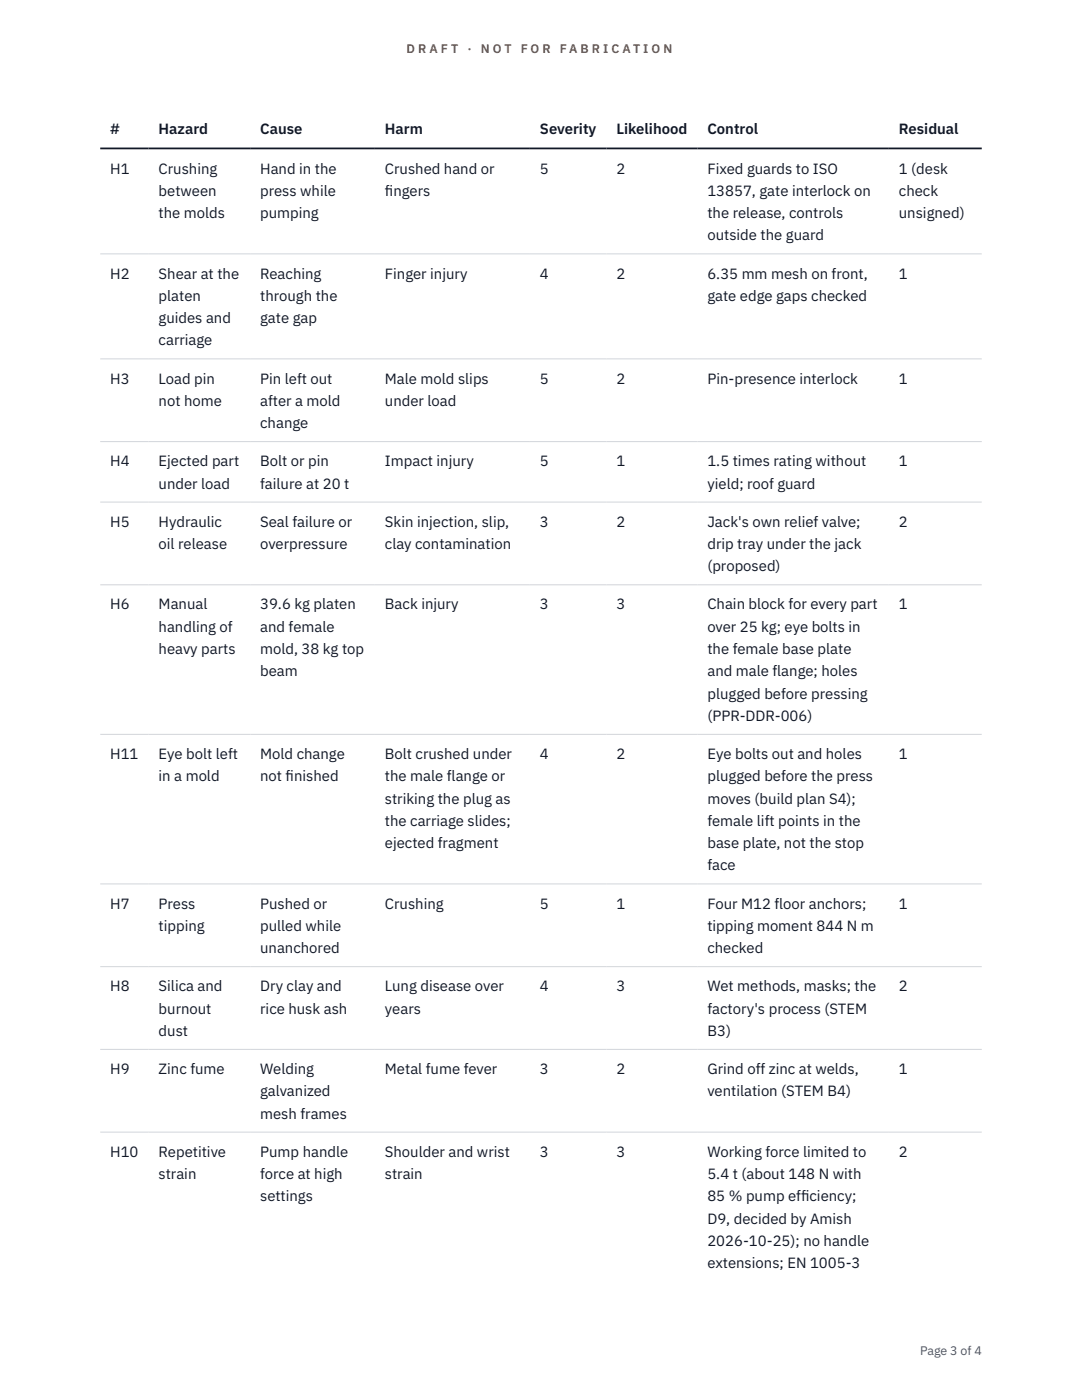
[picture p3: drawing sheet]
<svg xmlns="http://www.w3.org/2000/svg" width="216mm" height="279mm" viewBox="0 0 216 279" stroke-linecap="round" stroke-linejoin="round" font-family="sans-serif">
<defs><g id="words">
<g font-size="3" fill="#111827">
<text x="22" y="26.8">#</text>
<text x="31.7" y="26.8">Hazard</text>
<text x="51.9" y="26.8">Cause</text>
<text x="76.8" y="26.8">Harm</text>
<text x="107.7" y="26.8">Severity</text>
<text x="123" y="26.8">Likelihood</text>
<text x="141.2" y="26.8">Control</text>
<text x="179.4" y="26.8">Residual</text>
<text x="22" y="34.6">H1</text>
<text x="31.7" y="34.6">Crushing</text>
<text x="51.9" y="34.6">Hand in the</text>
<text x="76.8" y="34.6">Crushed hand or</text>
<text x="107.7" y="34.6">5</text>
<text x="123" y="34.6">2</text>
<text x="141.2" y="34.6">Fixed guards to ISO</text>
<text x="179.4" y="34.6">1 (desk</text>
<text x="31.7" y="39.1">between</text>
<text x="51.9" y="39.1">press while</text>
<text x="76.8" y="39.1">f</text>
<text x="76.8" y="39.1">ingers</text>
<text x="141.2" y="39.1">13857, gate interlock on</text>
<text x="179.4" y="39.1">check</text>
<text x="31.7" y="43.5">the molds</text>
<text x="51.9" y="43.5">pumping</text>
<text x="141.2" y="43.5">the release, controls</text>
<text x="141.2" y="48">outside the guard</text>
<text x="179.4" y="43.5">unsigned)</text>
<text x="22" y="55.6">H2</text>
<text x="31.7" y="55.6">Shear at the</text>
<text x="51.9" y="55.6">Reaching</text>
<text x="76.8" y="55.6">Finger injury</text>
<text x="107.7" y="55.6">4</text>
<text x="123" y="55.6">2</text>
<text x="141.2" y="55.6">6.35 mm mesh on front,</text>
<text x="179.4" y="55.6">1</text>
<text x="31.7" y="60">platen</text>
<text x="31.7" y="64.5">guides and</text>
<text x="51.9" y="60">through the</text>
<text x="51.9" y="64.5">gate gap</text>
<text x="141.2" y="60">gate edge gaps checked</text>
<text x="31.7" y="68.9">carriage</text>
<text x="22" y="76.5">H3</text>
<text x="31.7" y="76.5">Load pin</text>
<text x="51.9" y="76.5">Pin left out</text>
<text x="76.8" y="76.5">Male mold slips</text>
<text x="107.7" y="76.5">5</text>
<text x="123" y="76.5">2</text>
<text x="141.2" y="76.5">Pin-presence interlock</text>
<text x="179.4" y="76.5">1</text>
<text x="31.7" y="81">not home</text>
<text x="51.9" y="81">after a mold</text>
<text x="76.8" y="81">under load</text>
<text x="51.9" y="85.4">change</text>
<text x="22" y="93.1">H4</text>
<text x="31.7" y="93.1">Ejected part</text>
<text x="51.9" y="93.1">Bolt or pin</text>
<text x="76.8" y="93.1">Impact injury</text>
<text x="107.7" y="93.1">5</text>
<text x="123" y="93.1">1</text>
<text x="141.2" y="93.1">1.5 times rating without</text>
<text x="179.4" y="93.1">1</text>
<text x="31.7" y="97.5">under load</text>
<text x="51.9" y="97.5">failure at 20 t</text>
<text x="141.2" y="97.5">yield; roof guard</text>
<text x="22" y="105.1">H5</text>
<text x="31.7" y="105.1">Hydraulic</text>
<text x="51.9" y="105.1">Seal failure or</text>
<text x="76.8" y="105.1">Skin injection, slip,</text>
<text x="107.7" y="105.1">3</text>
<text x="123" y="105.1">2</text>
<text x="141.2" y="105.1">Jack's own relief valve;</text>
<text x="179.4" y="105.1">2</text>
<text x="31.7" y="109.6">oil release</text>
<text x="51.9" y="109.6">overpressure</text>
<text x="76.8" y="109.6">clay contamination</text>
<text x="141.2" y="109.6">drip tray under the jack</text>
<text x="141.2" y="114">(proposed)</text>
<text x="22" y="121.6">H6</text>
<text x="31.7" y="121.6">Manual</text>
<text x="51.9" y="121.6">39.6 kg platen</text>
<text x="76.8" y="121.6">Back injury</text>
<text x="107.7" y="121.6">3</text>
<text x="123" y="121.6">3</text>
<text x="141.2" y="121.6">Chain block for every part</text>
<text x="179.4" y="121.6">1</text>
<text x="31.7" y="126.1">handling of</text>
<text x="31.7" y="130.5">heavy parts</text>
<text x="51.9" y="126.1">and female</text>
<text x="51.9" y="130.5">mold, 38 kg top</text>
<text x="141.2" y="126.1">over 25 kg; eye bolts in</text>
<text x="141.2" y="130.5">the female base plate</text>
<text x="51.9" y="135">beam</text>
<text x="141.2" y="135">and male flange; holes</text>
<text x="141.2" y="139.4">plugged before pressing</text>
<text x="141.2" y="143.9">(PPR-DDR-006)</text>
<text x="22" y="151.5">H11</text>
<text x="31.7" y="151.5">Eye bolt left</text>
<text x="31.7" y="155.9">in a mold</text>
<text x="51.9" y="151.5">Mold change</text>
<text x="51.9" y="155.9">not f</text>
<text x="57" y="155.9">inished</text>
<text x="76.8" y="151.5">Bolt crushed under</text>
<text x="76.8" y="155.9">the male flange or</text>
<text x="107.7" y="151.5">4</text>
<text x="123" y="151.5">2</text>
<text x="141.2" y="151.5">Eye bolts out and holes</text>
<text x="141.2" y="155.9">plugged before the press</text>
<text x="179.4" y="151.5">1</text>
<text x="76.8" y="160.4">striking the plug as</text>
<text x="141.2" y="160.4">moves (build plan S4);</text>
<text x="76.8" y="164.8">the carriage slides;</text>
<text x="141.2" y="164.8">female lift points in the</text>
<text x="76.8" y="169.3">ejected fragment</text>
<text x="141.2" y="169.3">base plate, not the stop</text>
<text x="141.2" y="173.7">face</text>
<text x="22" y="181.3">H7</text>
<text x="31.7" y="181.3">Press</text>
<text x="31.7" y="185.8">tipping</text>
<text x="51.9" y="181.3">Pushed or</text>
<text x="51.9" y="185.8">pulled while</text>
<text x="76.8" y="181.3">Crushing</text>
<text x="107.7" y="181.3">5</text>
<text x="123" y="181.3">1</text>
<text x="141.2" y="181.3">Four M12 floor anchors;</text>
<text x="141.2" y="185.8">tipping moment 844 N m</text>
<text x="179.4" y="181.3">1</text>
<text x="51.9" y="190.2">unanchored</text>
<text x="141.2" y="190.2">checked</text>
<text x="22" y="197.8">H8</text>
<text x="31.7" y="197.8">Silica and</text>
<text x="51.9" y="197.8">Dry clay and</text>
<text x="76.8" y="197.8">Lung disease over</text>
<text x="107.7" y="197.8">4</text>
<text x="123" y="197.8">3</text>
<text x="141.2" y="197.8">Wet methods, masks; the</text>
<text x="179.4" y="197.8">2</text>
<text x="31.7" y="202.3">burnout</text>
<text x="51.9" y="202.3">rice husk ash</text>
<text x="76.8" y="202.3">years</text>
<text x="141.2" y="202.3">factory's process (STEM</text>
<text x="31.7" y="206.7">dust</text>
<text x="141.2" y="206.7">B3)</text>
<text x="22" y="214.3">H9</text>
<text x="31.7" y="214.3">Zinc fume</text>
<text x="51.9" y="214.3">Welding</text>
<text x="76.8" y="214.3">Metal fume fever</text>
<text x="107.7" y="214.3">3</text>
<text x="123" y="214.3">2</text>
<text x="141.2" y="214.3">Grind off zinc at welds,</text>
<text x="179.4" y="214.3">1</text>
<text x="51.9" y="218.8">galvanized</text>
<text x="141.2" y="218.8">ventilation (STEM B4)</text>
<text x="51.9" y="223.2">mesh frames</text>
<text x="22" y="230.9">H10</text>
<text x="31.7" y="230.9">Repetitive</text>
<text x="51.9" y="230.9">Pump handle</text>
<text x="76.8" y="230.9">Shoulder and wrist</text>
<text x="107.7" y="230.9">3</text>
<text x="123" y="230.9">3</text>
<text x="141.2" y="230.9">Working force limited to</text>
<text x="179.4" y="230.9">2</text>
<text x="31.7" y="235.3">strain</text>
<text x="51.9" y="235.3">force at high</text>
<text x="51.9" y="239.8">settings</text>
<text x="76.8" y="235.3">strain</text>
<text x="141.2" y="235.3">5.4 t (about 148 N with</text>
<text x="141.2" y="239.8">85 % pump eff</text>
<text x="159.8" y="239.8">iciency;</text>
<text x="141.2" y="244.2">D9, decided by Amish</text>
<text x="141.2" y="248.6">2026-10-25); no handle</text>
<text x="141.2" y="253.1">extensions; EN 1005-3</text>
</g>
<g font-size="2.5" fill="#b45309">
<text x="81.1" y="10.5">D R A F T</text>
<text x="93.3" y="10.5">·</text>
<text x="95.9" y="10.5">N O T</text>
<text x="103.9" y="10.5">F O R</text>
<text x="111.7" y="10.5">F A B R I C A T I O N</text>
</g>
<text font-size="2.5" fill="#4b5563" x="183.6" y="270.3">Page 3 of 4</text>
</g></defs>
<path d="M20 50.7h175.9M20 71.6h175.9M20 88.1h175.9M20 100.2h175.9M20 116.7h175.9M20 146.6h175.9M20 176.4h175.9M20 192.9h175.9M20 209.4h175.9M20 225.9h175.9" fill="none" stroke="#d1d5db" stroke-width=".2"/>
<path d="M20 29.6h175.9" fill="none" stroke="#111827" stroke-width=".35"/>
<use href="#words"/>
</svg>
